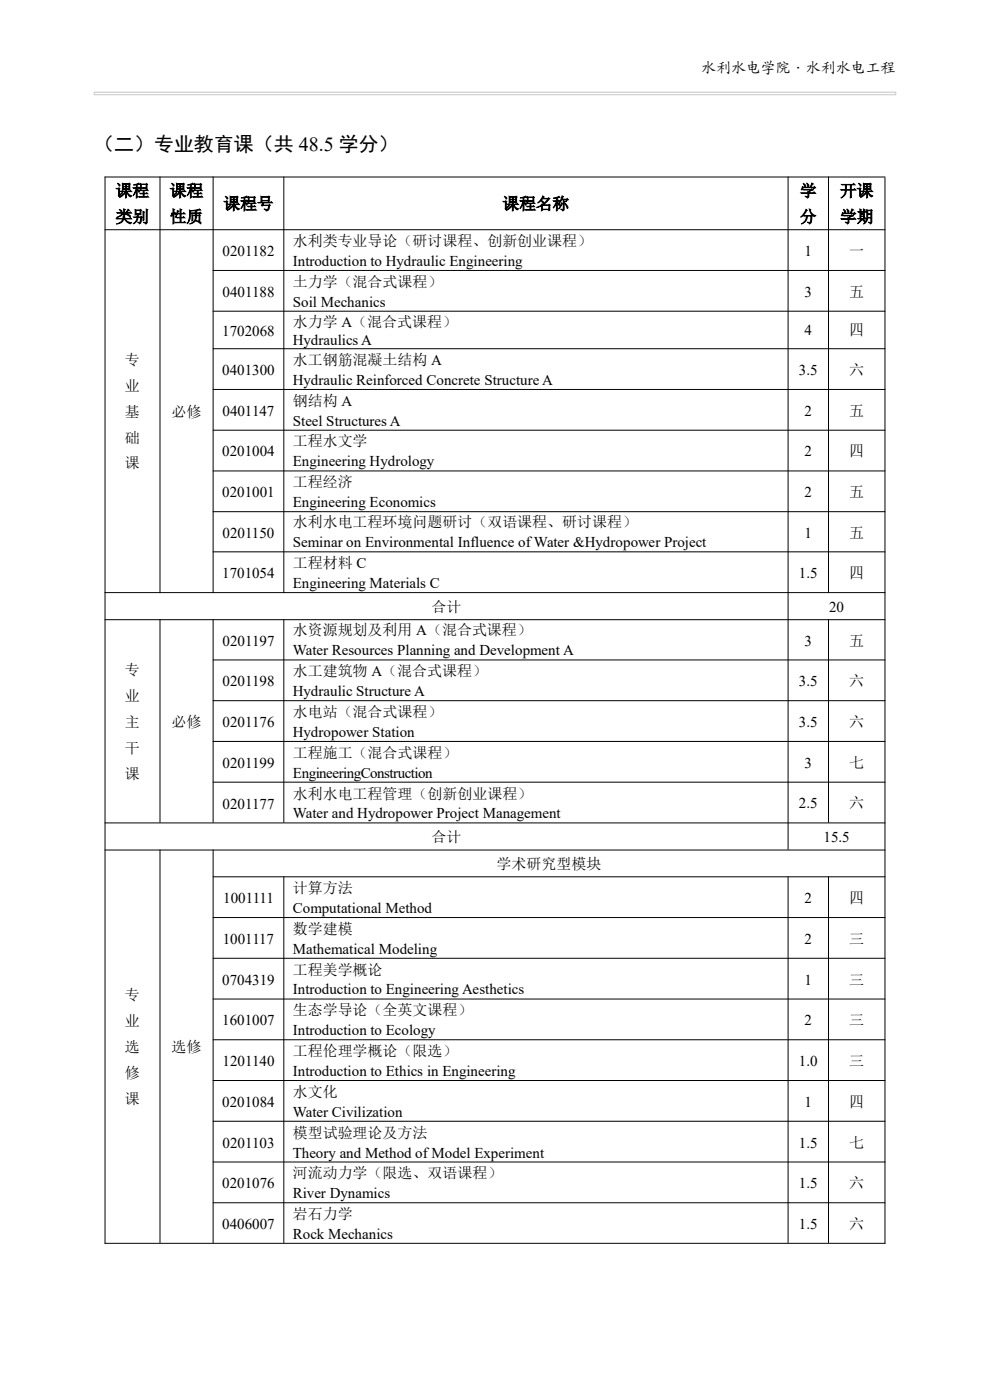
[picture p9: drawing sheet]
<svg xmlns="http://www.w3.org/2000/svg" width="210mm" height="297mm" viewBox="0 0 210 297" stroke-linecap="round" stroke-linejoin="round" font-family="sans-serif">
<defs><g id="words">
<text font-size="4.2" x="20" y="32">（二）专业教育课（共 48.5 学分）</text>
<g font-size="3.5">
<text x="24.6" y="41.7">课程</text>
<text x="36" y="41.7">课程</text>
<text x="169.7" y="41.7">学</text>
<text x="178.2" y="41.7">开课</text>
<text x="24.6" y="47.2">类别</text>
<text x="36" y="47.2">性质</text>
<text x="47.4" y="44.4">课程号</text>
<text x="106.6" y="44.4">课程名称</text>
<text x="169.7" y="47.2">分</text>
<text x="178.2" y="47.2">学期</text>
</g>
<g font-size="3.2">
<text x="148.7" y="15.6">水利水电学院·水利水电工程</text>
<text x="62.1" y="52.2">水利类专业导论（研讨课程、创新创业课程）</text>
<text x="47.2" y="54.3">0201182</text>
<text x="62.1" y="56.4">Introduction to Hydraulic Engineering</text>
<text x="170.6" y="54.3">1</text>
<text x="180.1" y="54.3">一</text>
<text x="47.2" y="63">0401188</text>
<text x="62.1" y="60.9">土力学（混合式课程）</text>
<text x="62.1" y="65.1">Soil Mechanics</text>
<text x="170.6" y="63">3</text>
<text x="180.1" y="63">五</text>
<text x="47.2" y="71.3">1702068</text>
<text x="62.1" y="69.3">水力学 A（混合式课程）</text>
<text x="170.6" y="71.1">4</text>
<text x="180.1" y="71.1">四</text>
<text x="26.5" y="77.4">专</text>
<text x="62.1" y="73.2">Hydraulics A</text>
<text x="62.1" y="77.4">水工钢筋混凝土结构 A</text>
<text x="26.5" y="82.9">业</text>
<text x="47.2" y="79.6">0401300</text>
<text x="62.1" y="81.7">Hydraulic Reinforced Concrete Structure A</text>
<text x="169.5" y="79.6">3.5</text>
<text x="180.1" y="79.6">六</text>
<text x="26.5" y="88.4">基</text>
<text x="36.4" y="88.4">必修</text>
<text x="47.2" y="88.2">0401147</text>
<text x="62.1" y="86.1">钢结构 A</text>
<text x="170.6" y="88.2">2</text>
<text x="180.1" y="88.2">五</text>
<text x="26.5" y="93.9">础</text>
<text x="62.1" y="90.3">Steel Structures A</text>
<text x="62.1" y="94.7">工程水文学</text>
<text x="26.5" y="99.4">课</text>
<text x="47.2" y="96.8">0201004</text>
<text x="62.1" y="99">Engineering Hydrology</text>
<text x="170.6" y="96.8">2</text>
<text x="180.1" y="96.8">四</text>
<text x="47.2" y="105.5">0201001</text>
<text x="62.1" y="103.4">工程经济</text>
<text x="62.1" y="107.6">Engineering Economics</text>
<text x="170.6" y="105.5">2</text>
<text x="180.1" y="105.5">五</text>
<text x="62.1" y="111.8">水利水电工程环境问题研讨（双语课程、研讨课程）</text>
<text x="47.2" y="114.1">0201150</text>
<text x="62.1" y="116.1">Seminar on Environmental Influence ofWater &amp;Hydropower Project</text>
<text x="170.6" y="114.1">1</text>
<text x="180.1" y="114.1">五</text>
<text x="47.2" y="122.7">1701054</text>
<text x="62.1" y="120.5">工程材料 C</text>
<text x="62.1" y="124.8">Engineering Materials C</text>
<text x="169.5" y="122.7">1.5</text>
<text x="180.1" y="122.7">四</text>
<text x="91.5" y="129.7">合计</text>
<text x="175.9" y="129.7">20</text>
<text x="47.2" y="137">0201197</text>
<text x="62.1" y="134.8">水资源规划及利用 A（混合式课程）</text>
<text x="170.6" y="137">3</text>
<text x="180.1" y="137">五</text>
<text x="26.5" y="143.1">专</text>
<text x="62.1" y="139">Water Resources Planning and Development A</text>
<text x="62.1" y="143.5">水工建筑物 A（混合式课程）</text>
<text x="26.5" y="148.6">业</text>
<text x="47.2" y="145.6">0201198</text>
<text x="62.1" y="147.7">Hydraulic Structure A</text>
<text x="169.5" y="145.6">3.5</text>
<text x="180.1" y="145.6">六</text>
<text x="26.5" y="154.2">主</text>
<text x="36.4" y="154.2">必修</text>
<text x="47.2" y="154.2">0201176</text>
<text x="62.1" y="152.1">水电站（混合式课程）</text>
<text x="169.5" y="154.2">3.5</text>
<text x="180.1" y="154.2">六</text>
<text x="26.5" y="159.7">干</text>
<text x="62.1" y="156.3">Hydropower Station</text>
<text x="62.1" y="160.8">工程施工（混合式课程）</text>
<text x="26.5" y="165.2">课</text>
<text x="47.2" y="162.9">0201199</text>
<text x="62.1" y="165">EngineeringConstruction</text>
<text x="170.6" y="162.9">3</text>
<text x="180.1" y="162.9">七</text>
<text x="47.2" y="171.5">0201177</text>
<text x="62.1" y="169.4">水利水电工程管理（创新创业课程）</text>
<text x="62.1" y="173.6">Water and Hydropower Project Management</text>
<text x="169.5" y="171.3">2.5</text>
<text x="180.1" y="171.4">六</text>
<text x="91.5" y="178.6">合计</text>
<text x="174.7" y="178.5">15.5</text>
<text x="105.3" y="184.3">学术研究型模块</text>
<text x="47.3" y="191.6">1001111</text>
<text x="62.1" y="189.5">计算方法</text>
<text x="170.6" y="191.6">2</text>
<text x="180.1" y="191.6">四</text>
<text x="62.1" y="193.7">Computational Method</text>
<text x="47.2" y="200.2">1001117</text>
<text x="62.1" y="198.1">数学建模</text>
<text x="62.1" y="202.3">Mathematical Modeling</text>
<text x="170.6" y="200.2">2</text>
<text x="180.1" y="200.3">三</text>
<text x="47.2" y="208.8">0704319</text>
<text x="62.1" y="206.8">工程美学概论</text>
<text x="170.6" y="208.8">1</text>
<text x="180.1" y="208.9">三</text>
<text x="26.5" y="212.2">专</text>
<text x="62.1" y="211">Introduction to Engineering Aesthetics</text>
<text x="62.1" y="215.4">生态学导论（全英文课程）</text>
<text x="26.5" y="217.7">业</text>
<text x="47.2" y="217.5">1601007</text>
<text x="62.1" y="219.6">Introduction to Ecology</text>
<text x="170.6" y="217.5">2</text>
<text x="180.1" y="217.5">三</text>
<text x="26.5" y="223.2">选</text>
<text x="36.4" y="223.2">选修</text>
<text x="47.2" y="226.2">1201140</text>
<text x="62.1" y="224">工程伦理学概论（限选）</text>
<text x="169.5" y="226.2">1.0</text>
<text x="180.1" y="226.2">三</text>
<text x="26.5" y="228.7">修</text>
<text x="62.1" y="228.3">Introduction to Ethics in Engineering</text>
<text x="62.1" y="232.7">水文化</text>
<text x="26.5" y="234.2">课</text>
<text x="47.2" y="234.8">0201084</text>
<text x="62.1" y="236.9">Water Civilization</text>
<text x="170.6" y="234.8">1</text>
<text x="180.1" y="234.8">四</text>
<text x="47.2" y="243.4">0201103</text>
<text x="62.1" y="241.3">模型试验理论及方法</text>
<text x="62.1" y="245.6">Theory and Method ofModel Experiment</text>
<text x="169.5" y="243.4">1.5</text>
<text x="180.1" y="243.4">七</text>
<text x="62.1" y="250">河流动力学（限选、双语课程）</text>
<text x="47.2" y="252.1">0201076</text>
<text x="62.1" y="254.2">River Dynamics</text>
<text x="169.5" y="252.1">1.5</text>
<text x="180.1" y="252.1">六</text>
<text x="47.2" y="260.7">0406007</text>
<text x="62.1" y="258.6">岩石力学</text>
<text x="62.1" y="262.8">Rock Mechanics</text>
<text x="169.5" y="260.7">1.5</text>
<text x="180.1" y="260.7">六</text>
</g>
</g></defs>
<path d="M20 19.7l.1-.1v.5l-.1-.1h170l-.1 .1v-.5l.1 .1zM19.9 19.5l170.1-.1 .1 .7-.1 .1h-170l-.1-.1z" fill="#d0d0d0"/>
<g fill="none" stroke="#000" stroke-width=".21">
<path d="M22.2 37.5h165.6M22.3 37.5v226.3M33.9 37.5v88.1M45.2 37.5v88.1M60.2 37.5v88.1M167.2 37.5v142.7M175.7 37.5v88.1M187.7 37.6v226.2M22.2 48.7h165.6M45.1 57.4h142.7M45.1 66h142.7M45.1 74h142.7"/>
<path d="M45.1 82.6h142.7M45.1 91.3h142.7M45.1 99.9h142.7M45.1 108.5h142.7M45.1 117.1h142.7M22.2 125.7h165.6M22.2 131.5h165.6M33.9 131.4v43.1M45.1 140h142.7M45.2 131.4v43.1M60.2 131.4v43.1M175.7 131.4v43.1"/>
<path d="M45.1 148.6h142.7M45.1 157.3h142.7M22.2 174.6h165.6M45.1 165.9h142.7M22.2 180.3h165.6M33.9 180.2v83.5M45.1 186h142.7M45.1 194.6h142.7M45.2 180.2v83.5M60.2 185.9v77.8M167.2 185.9v77.8M175.7 185.9v77.8"/>
<path d="M45.1 203.3h142.7M45.1 211.9h142.7M45.1 220.6h142.7M45.1 229.2h142.7M45.1 237.9h142.7M45.1 246.5h142.7M45.1 255.1h142.7M22.2 263.8h165.6"/>
</g>
<use href="#words"/>
</svg>
